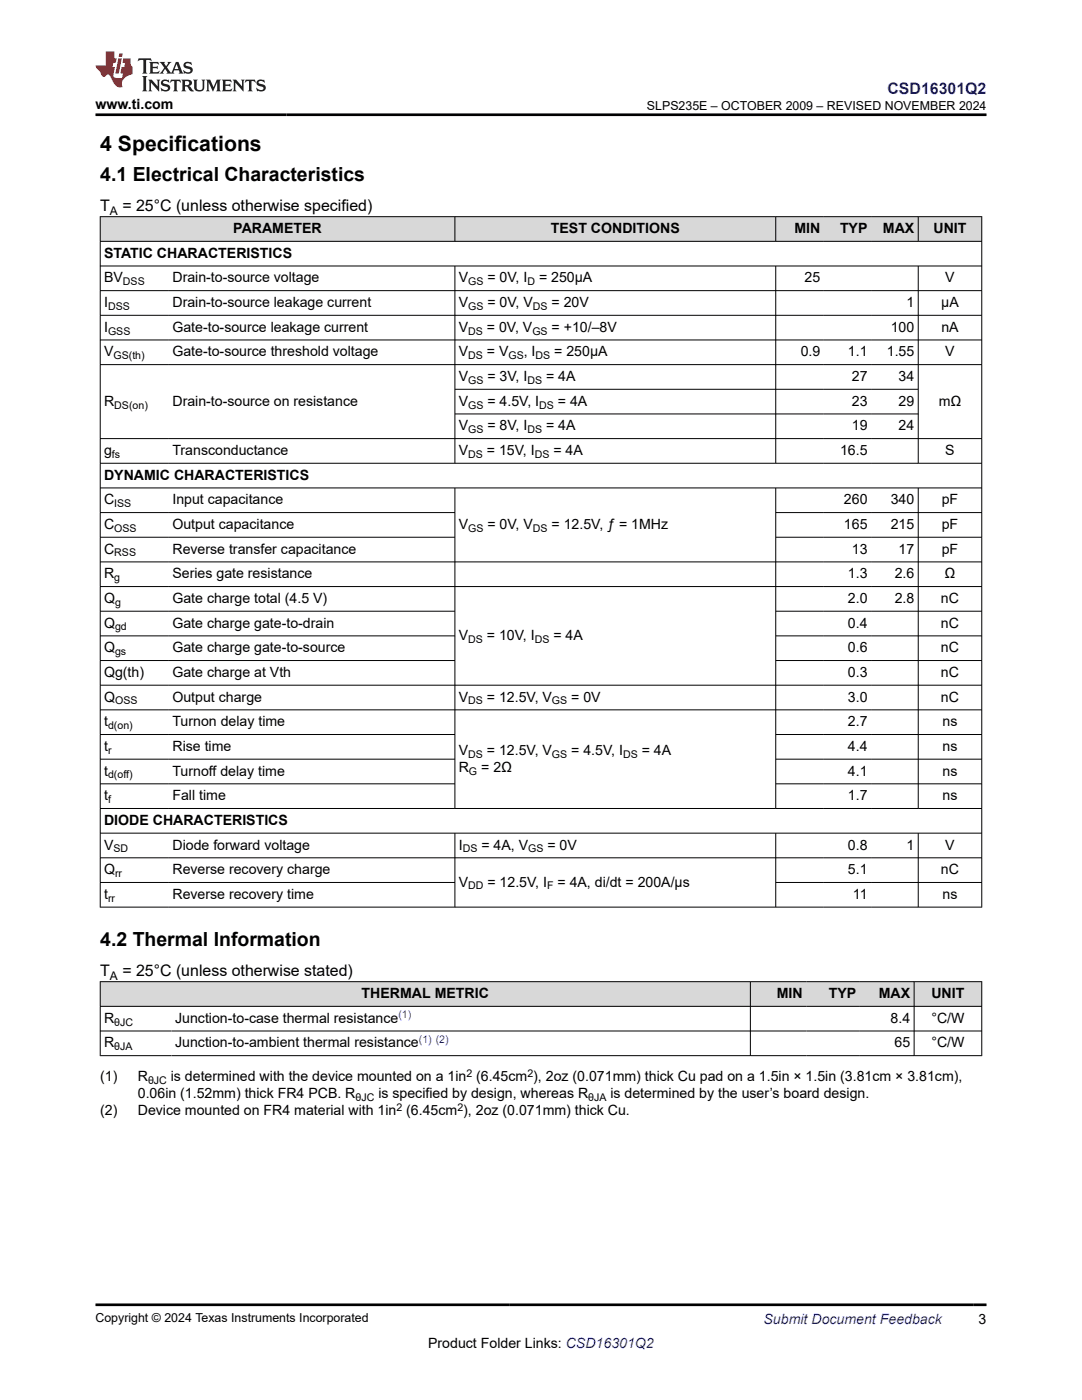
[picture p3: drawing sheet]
<svg xmlns="http://www.w3.org/2000/svg" width="216mm" height="279mm" viewBox="0 0 216 279" stroke-linecap="round" stroke-linejoin="round" font-family="sans-serif">
<defs><g id="words">
<text font-size="4.2" x="20" y="30.2">4 Specifications</text>
<g font-size="3.9">
<text x="20" y="36">4.1 Electrical Characteristics</text>
<text x="20" y="188.7">4.2 Thermal Information</text>
</g>
<text font-size="3.2" fill="#00f" x="177.1" y="18.7">CSD16301Q2</text>
<g font-size="3.2">
<text x="20" y="42.2">T</text>
<text x="24.4" y="42.2">= 25°C (unless otherwise specified)</text>
<text x="20" y="194.9">T</text>
<text x="24.4" y="194.9">= 25°C (unless otherwise stated)</text>
</g>
<g font-size="2.8">
<text x="19" y="21.8">www.ti.com</text>
<text x="46.6" y="46.5">PARAMETER</text>
<text x="109.9" y="46.5">TEST CONDITIONS</text>
<text x="158.5" y="46.5">MIN</text>
<text x="167.6" y="46.5">TYP</text>
<text x="176.2" y="46.5">MAX</text>
<text x="186.3" y="46.5">UNIT</text>
<text x="20.8" y="51.4">STATIC CHARACTERISTICS</text>
<text x="20.8" y="56.4">BV</text>
<text x="34.4" y="56.4">Drain-to-source voltage</text>
<text x="91.5" y="56.4">V</text>
<text x="97.3" y="56.4">= 0V, I</text>
<text x="107.6" y="56.4">= 250μA</text>
<text x="160.6" y="56.4">25</text>
<text x="188.6" y="56.4">V</text>
<text x="20.8" y="61.3">I</text>
<text x="34.4" y="61.3">Drain-to-source leakage current</text>
<text x="91.5" y="61.3">V</text>
<text x="97.3" y="61.3">= 0V, V</text>
<text x="110.1" y="61.3">= 20V</text>
<text x="180.9" y="61.3">1</text>
<text x="187.8" y="61.3">μA</text>
<text x="20.8" y="66.2">I</text>
<text x="20.8" y="71.1">V</text>
<text x="34.4" y="66.2">Gate-to-source leakage current</text>
<text x="34.4" y="71.1">Gate-to-source threshold voltage</text>
<text x="91.5" y="66.2">V</text>
<text x="91.5" y="71.1">V</text>
<text x="97.1" y="66.2">= 0V, V</text>
<text x="97.1" y="71.1">= V</text>
<text x="104.5" y="71.1">, I</text>
<text x="110.1" y="66.2">= +10/–8V</text>
<text x="110.6" y="71.1">= 250μA</text>
<text x="159.8" y="71.1">0.9</text>
<text x="169.2" y="71.1">1.1</text>
<text x="177" y="71.1">1.55</text>
<text x="177.7" y="66.2">100</text>
<text x="187.8" y="66.2">nA</text>
<text x="188.6" y="71.1">V</text>
<text x="91.5" y="76">V</text>
<text x="97.3" y="76">= 3V, I</text>
<text x="109" y="76">= 4A</text>
<text x="170" y="76">27</text>
<text x="179.3" y="76">34</text>
<text x="20.8" y="81">R</text>
<text x="34.4" y="81">Drain-to-source on resistance</text>
<text x="91.5" y="81">V</text>
<text x="97.3" y="81">= 4.5V, I</text>
<text x="111.3" y="81">= 4A</text>
<text x="170" y="81">23</text>
<text x="179.3" y="81">29</text>
<text x="187.3" y="81">mΩ</text>
<text x="91.5" y="85.9">V</text>
<text x="97.3" y="85.9">= 8V, I</text>
<text x="109" y="85.9">= 4A</text>
<text x="170" y="85.9">19</text>
<text x="179.3" y="85.9">24</text>
<text x="20.8" y="90.8">g</text>
<text x="20.8" y="95.7">DYNAMIC CHARACTERISTICS</text>
<text x="34.4" y="90.8">Transconductance</text>
<text x="91.5" y="90.8">V</text>
<text x="97.1" y="90.8">= 15V, I</text>
<text x="110.4" y="90.8">= 4A</text>
<text x="167.6" y="90.8">16.5</text>
<text x="188.6" y="90.8">S</text>
<text x="20.8" y="100.6">C</text>
<text x="34.4" y="100.6">Input capacitance</text>
<text x="168.4" y="100.6">260</text>
<text x="177.7" y="100.6">340</text>
<text x="187.9" y="100.6">pF</text>
<text x="20.8" y="105.6">C</text>
<text x="34.4" y="105.6">Output capacitance</text>
<text x="91.5" y="105.6">V</text>
<text x="97.3" y="105.6">= 0V, V</text>
<text x="110.1" y="105.6">= 12.5V, ƒ = 1MHz</text>
<text x="168.4" y="105.6">165</text>
<text x="177.7" y="105.6">215</text>
<text x="187.9" y="105.6">pF</text>
<text x="20.8" y="110.5">C</text>
<text x="34.4" y="110.5">Reverse transfer capacitance</text>
<text x="170" y="110.5">13</text>
<text x="179.3" y="110.5">17</text>
<text x="187.9" y="110.5">pF</text>
<text x="20.8" y="115.4">R</text>
<text x="34.4" y="115.4">Series gate resistance</text>
<text x="169.2" y="115.4">1.3</text>
<text x="178.5" y="115.4">2.6</text>
<text x="188.5" y="115.4">Ω</text>
<text x="20.8" y="120.3">Q</text>
<text x="20.8" y="125.3">Q</text>
<text x="34.4" y="120.3">Gate charge total (4.5 V)</text>
<text x="34.4" y="125.3">Gate charge gate-to-drain</text>
<text x="169.2" y="120.3">2.0</text>
<text x="169.2" y="125.3">0.4</text>
<text x="178.5" y="120.3">2.8</text>
<text x="187.8" y="120.3">nC</text>
<text x="187.8" y="125.3">nC</text>
<text x="20.8" y="130.2">Q</text>
<text x="34.4" y="130.2">Gate charge gate-to-source</text>
<text x="91.5" y="127.7">V</text>
<text x="97.1" y="127.7">= 10V, I</text>
<text x="110.4" y="127.7">= 4A</text>
<text x="169.2" y="130.2">0.6</text>
<text x="187.8" y="130.2">nC</text>
<text x="20.8" y="135.1">Qg(th)</text>
<text x="34.4" y="135.1">Gate charge at Vth</text>
<text x="169.2" y="135.1">0.3</text>
<text x="187.8" y="135.1">nC</text>
<text x="20.8" y="140">Q</text>
<text x="34.4" y="140">Output charge</text>
<text x="91.5" y="140">V</text>
<text x="97.1" y="140">= 12.5V, V</text>
<text x="114" y="140">= 0V</text>
<text x="169.2" y="140">3.0</text>
<text x="187.8" y="140">nC</text>
<text x="20.8" y="144.9">t</text>
<text x="20.8" y="149.9">t</text>
<text x="34.4" y="144.9">Turnon delay time</text>
<text x="34.4" y="149.9">Rise time</text>
<text x="169.2" y="144.9">2.7</text>
<text x="169.2" y="149.9">4.4</text>
<text x="188.1" y="144.9">ns</text>
<text x="188.1" y="149.9">ns</text>
<text x="20.8" y="154.8">t</text>
<text x="34.4" y="154.8">Turnoff delay time</text>
<text x="91.5" y="154">R</text>
<text x="91.5" y="150.6">V</text>
<text x="96" y="154">= 2Ω</text>
<text x="97.1" y="150.6">= 12.5V, V</text>
<text x="114" y="150.6">= 4.5V, I</text>
<text x="128" y="150.6">= 4A</text>
<text x="169.2" y="154.8">4.1</text>
<text x="188.1" y="154.8">ns</text>
<text x="20.8" y="159.7">t</text>
<text x="34.4" y="159.7">Fall time</text>
<text x="169.2" y="159.7">1.7</text>
<text x="188.1" y="159.7">ns</text>
<text x="20.8" y="164.6">DIODE CHARACTERISTICS</text>
<text x="20.8" y="169.5">V</text>
<text x="34.4" y="169.5">Diode forward voltage</text>
<text x="91.5" y="169.5">I</text>
<text x="96" y="169.5">= 4A, V</text>
<text x="109.2" y="169.5">= 0V</text>
<text x="169.2" y="169.5">0.8</text>
<text x="180.9" y="169.5">1</text>
<text x="188.6" y="169.5">V</text>
<text x="20.8" y="174.5">Q</text>
<text x="20.8" y="179.4">t</text>
<text x="34.4" y="174.5">Reverse recovery charge</text>
<text x="34.4" y="179.4">Reverse recovery time</text>
<text x="91.5" y="176.9">V</text>
<text x="97.3" y="176.9">= 12.5V, I</text>
<text x="111.2" y="176.9">= 4A, di/dt = 200A/μs</text>
<text x="169.2" y="174.5">5.1</text>
<text x="170.2" y="179.4">11</text>
<text x="187.8" y="174.5">nC</text>
<text x="188.1" y="179.4">ns</text>
<text x="72.2" y="199.2">THERMAL METRIC</text>
<text x="155" y="199.2">MIN</text>
<text x="165.4" y="199.2">TYP</text>
<text x="175.4" y="199.2">MAX</text>
<text x="185.9" y="199.2">UNIT</text>
<text x="20.8" y="204.1">R</text>
<text x="20.8" y="209">R</text>
<text x="35" y="204.1">Junction-to-case thermal resistance</text>
<text x="35" y="209">Junction-to-ambient thermal resistance</text>
<text x="177.7" y="204.1">8.4</text>
<text x="178.5" y="209">65</text>
<text x="185.8" y="204.1">°C/W</text>
<text x="185.8" y="209">°C/W</text>
<text x="20" y="215.8">(1)</text>
<text x="27.5" y="215.8">R</text>
<text x="34.1" y="215.8">is determined with the device mounted on a 1in (6.45cm ), 2oz (0.071mm) thick Cu pad on a 1.5in × 1.5in (3.81cm × 3.81cm),</text>
<text x="27.5" y="219.2">0.06in (1.52mm) thick FR4 PCB. R</text>
<text x="75.5" y="219.2">is specified by design, whereas R</text>
<text x="121.8" y="219.2">is determined by the user’s board design.</text>
<text x="20" y="222.6">(2)</text>
<text x="27.5" y="222.6">Device mounted on FR4 material with 1in (6.45cm ), 2oz (0.071mm) thick Cu.</text>
<text x="85.4" y="269">Product Folder Links: CSD16301Q2</text>
<text x="195.3" y="264.2">3</text>
</g>
<text font-size="2.8" fill="#00f" x="152.4" y="264.2">Submit Document Feedback</text>
<g font-size="2.5">
<text x="129.1" y="21.9">SLPS235E – OCTOBER 2009 – REVISED NOVEMBER 2024</text>
<text x="19" y="263.9">Copyright © 2024 Texas Instruments Incorporated</text>
</g>
<g font-size="2.4">
<text x="21.9" y="42.8">A</text>
<text x="21.9" y="195.5">A</text>
</g>
<g font-size="2.1">
<text x="24.5" y="56.9">DSS</text>
<text x="93.4" y="56.9">GS</text>
<text x="105.2" y="56.9">D</text>
<text x="21.6" y="61.8">DSS</text>
<text x="93.4" y="61.8">GS</text>
<text x="106.3" y="61.8">DS</text>
<text x="21.6" y="66.8">GSS</text>
<text x="22.6" y="71.7">GS(th)</text>
<text x="93.4" y="66.8">DS</text>
<text x="93.4" y="71.7">DS</text>
<text x="101.5" y="71.7">GS</text>
<text x="106.2" y="66.8">GS</text>
<text x="106.9" y="71.7">DS</text>
<text x="93.4" y="76.6">GS</text>
<text x="105.2" y="76.6">DS</text>
<text x="22.8" y="81.5">DS(on)</text>
<text x="93.4" y="81.5">GS</text>
<text x="107.6" y="81.5">DS</text>
<text x="93.4" y="86.4">GS</text>
<text x="105.2" y="86.4">DS</text>
<text x="22.3" y="91.4">fs</text>
<text x="93.4" y="91.4">DS</text>
<text x="106.7" y="91.4">DS</text>
<text x="22.8" y="101.2">ISS</text>
<text x="22.8" y="106.1">OSS</text>
<text x="93.4" y="106.1">GS</text>
<text x="106.3" y="106.1">DS</text>
<text x="22.8" y="111.1">RSS</text>
<text x="22.8" y="116">g</text>
<text x="23" y="120.9">g</text>
<text x="23" y="125.8">gd</text>
<text x="23" y="130.7">gs</text>
<text x="93.4" y="128.3">DS</text>
<text x="106.7" y="128.3">DS</text>
<text x="23" y="140.6">OSS</text>
<text x="93.4" y="140.6">DS</text>
<text x="110.1" y="140.6">GS</text>
<text x="21.6" y="145.5">d(on)</text>
<text x="21.6" y="150.4">r</text>
<text x="21.6" y="155.3">d(off)</text>
<text x="93.4" y="151.2">DS</text>
<text x="93.6" y="154.6">G</text>
<text x="110.1" y="151.2">GS</text>
<text x="124.3" y="151.2">DS</text>
<text x="21.6" y="160.3">f</text>
<text x="22.6" y="170.1">SD</text>
<text x="92.3" y="170.1">DS</text>
<text x="105.4" y="170.1">GS</text>
<text x="21.6" y="180">rr</text>
<text x="23" y="175">rr</text>
<text x="93.4" y="177.5">DD</text>
<text x="109.2" y="177.5">F</text>
<text x="22.8" y="204.7">θJC</text>
<text x="22.8" y="209.6">θJA</text>
<text x="93.1" y="214.9">2</text>
<text x="105.2" y="214.9">2</text>
<text x="29.5" y="216.4">θJC</text>
<text x="70.9" y="219.8">θJC</text>
<text x="79.1" y="221.7">2</text>
<text x="91.3" y="221.7">2</text>
<text x="117.4" y="219.8">θJA</text>
</g>
<g font-size="2.1" fill="#00f">
<text x="79.5" y="203.2">(1)</text>
<text x="83.6" y="208.1">(1) (2)</text>
</g>
</g></defs>
<g fill="#d8d8d8">
<path d="M20 43.2h175.9v5h-175.9z" fill-rule="evenodd"/>
<path d="M20.1 43.3h70.6v4.8h-70.6z" fill-rule="evenodd"/>
<path d="M90.8 43.3h63.9v4.8h-63.9z" fill-rule="evenodd"/>
<path d="M154.9 43.3h9.5v4.8h-9.5z" fill-rule="evenodd"/>
<path d="M164.4 43.3h9.4v4.8h-9.4z" fill-rule="evenodd"/>
<path d="M173.8 43.3h9.4v4.8h-9.4z" fill-rule="evenodd"/>
<path d="M183.3 43.3h12.5v4.8h-12.5z" fill-rule="evenodd"/>
</g>
<g fill="none" stroke="#000" stroke-width=".2">
<path d="M19.9 43.2h176.1M19.9 48.2h176.1M19.9 53.1h176.1M19.9 58h176.1M20 43.2v137.9M90.8 43.2v5M90.8 53.1v39.4M154.8 43.2v5M154.8 53.1v39.4M183.2 43.2v5M183.2 53.1v39.4M195.9 43.2v137.9"/>
<path d="M19.9 62.9h176.1M19.9 67.8h176.1M19.9 72.8h176.1M90.8 77.7h92.5M19.9 87.5h176.1M19.9 92.5h176.1M19.9 97.4h176.1M90.8 97.4v64M90.8 82.6h92.5M154.8 97.4v64M183.2 97.4v64M19.9 102.3h70.9"/>
<path d="M19.9 112.1h176.1M19.9 107.2h70.9M19.9 117.1h176.1M154.8 102.3h41.2M154.8 107.2h41.2M19.9 122h70.9M19.9 136.7h176.1M19.9 126.9h70.9M19.9 131.8h70.9M154.8 122h41.2M154.8 126.9h41.2M154.8 131.8h41.2"/>
<path d="M19.9 141.7h176.1M19.9 146.6h70.9M19.9 151.5h70.9M19.9 156.4h70.9M154.8 146.6h41.2M154.8 151.5h41.2M154.8 156.4h41.2M19.9 161.4h176.1M19.9 166.3h176.1M19.9 171.2h176.1M19.9 176.1h70.9M90.8 166.3v14.8"/>
<path d="M154.8 166.3v14.8M154.8 176.1h41.2M183.2 166.3v14.8M19.9 181h176.1"/>
</g>
<g fill="#d8d8d8">
<path d="M20 195.9h175.9v4.9h-175.9z" fill-rule="evenodd"/>
<path d="M20.1 196h129.6v4.8h-129.6z" fill-rule="evenodd"/>
<path d="M149.8 196h11.1v4.8h-11.1z" fill-rule="evenodd"/>
<path d="M160.9 196h10.7v4.8h-10.7z" fill-rule="evenodd"/>
<path d="M171.6 196h10.7v4.8h-10.7z" fill-rule="evenodd"/>
<path d="M182.5 196h13.3v4.8h-13.3z" fill-rule="evenodd"/>
</g>
<path d="M19.9 195.9h176.1M20 195.9v14.8M149.7 195.9v14.8M182.4 195.9v14.8M195.9 195.9v14.8M19.9 200.8h176.1M19.9 205.8h176.1M19.9 210.7h176.1" fill="none" stroke="#000" stroke-width=".2"/>
<path d="M27.7 11.6l-.2 .6 .5-.2h.6v.1v2.2l-.2 .4h1l-.2-.4v-2.2v-.1h.5l.5 .2-.1-.6zM29.8 12.4l.2 .3v1.6l-.2 .4h1.9l.1-.6a1.08 1.08 0 0 1-1.3 .2v-.7h.6l.4 .2v-.7l-.4 .2h-.6v-.5l.2-.2a1 1 0 0 1 1 .3l-.1-.5zM31.8 12.4l1 1.1-1 1.2h.9l-.2-.2 .4-.8 .5 .8-.2 .2h1.6l-.2-.2 .1-.5h1l.1 .5-.1 .2h.9l-.2-.4-.8-1.9h-.5l-1 2.1-.8-1.1 .9-1h-.8l.2 .2-.5 .6-.3-.6 .1-.2zM35.2 12.8l.4 1h-.8zM36.8 12.5a.65 .65 0 0 0-.2 .7 .65 .65 0 0 0 .6 .5l.7 .1 .1 .3a.79 .79 0 0 1-.7 .4 .79 .79 0 0 1-.7-.5l.1 .7 .2-.1a.93 .93 0 0 0 1.1 0 .93 .93 0 0 0 .4-.9 1.46 1.46 0 0 0-1.2-.6l-.1-.3a1.09 1.09 0 0 1 1.2 .2l-.2-.6-.1 .1-.6-.2zM28.4 15.2l.2 .4v2.2l-.2 .4h1l-.2-.4v-2.2l.2-.4zM29.6 15.9l.2 .4v1.5l-.2 .4h.8l-.3-.4v-1.3l1.7 1.8v-2l.2-.4h-.8l.2 .2 .1 1.1-1.2-1.3zM32.3 16a.65 .65 0 0 0-.2 .8 .65 .65 0 0 0 .7 .4l.6 .2 .1 .2a.79 .79 0 0 1-.7 .4 .79 .79 0 0 1-.7-.5l.1 .7 .2-.1a.93 .93 0 0 0 1.1 .1 .93 .93 0 0 0 .4-1 1.46 1.46 0 0 0-1.2-.5l-.1-.4a1.09 1.09 0 0 1 1.2 .2l-.2-.6-.1 .1-.6-.1zM34.1 15.9l-.1 .6a.63 .63 0 0 1 .7-.3l.1 1.6-.3 .4h1l-.2-.4v-1.6a.66 .66 0 0 1 .8 .3l-.1-.6zM36.2 15.9l.2 .4v1.5l-.2 .4h.9l-.2-.2v-.7h.5l.1 .2a.79 .79 0 0 0 1.2 .6l-1-.9a.61 .61 0 0 0 .6-.6 .61 .61 0 0 0-.5-.7zM36.9 16.2h.2a.47 .47 0 0 1 .5 .1 .47 .47 0 0 1 .1 .5l-.2 .1-.6 .1zM38.5 15.9l.2 .2a2.27 2.27 0 0 0 .4 2 1.04 1.04 0 0 0 1.7-.7v-1.3l.2-.2h-.8l.2 .4v1.1a.6 .6 0 0 1-.6 .6 .6 .6 0 0 1-.6-.6v-1.1l.3-.4zM41.1 15.9l.2 .4v1.5l-.2 .4h.7l-.2-.4v-1.4l.9 1.9 .8-1.9v1.4l-.2 .4h1l-.3-.4v-1.5l.3-.4h-.8l-.7 1.5-.7-1.5zM44.3 15.9l.2 .4v1.5l-.2 .4h1.9l.1-.6a1.09 1.09 0 0 1-1.3 .2v-.7h.6l.4 .2v-.6l-.4 .2h-.6v-.6l.2-.1a1.01 1.01 0 0 1 1 .3l-.1-.6zM46.4 15.9l.3 .4v1.5l-.3 .4h.8l-.2-.4v-1.3l1.6 1.8v-2l.2-.4h-.7l.2 .2v1.1l-1.2-1.3zM49 15.9l-.1 .6a.63 .63 0 0 1 .8-.3v1.6l-.3 .4h1l-.2-.4v-1.6a.66 .66 0 0 1 .8 .3l-.1-.6zM51.4 16a.65 .65 0 0 0-.2 .8 .65 .65 0 0 0 .6 .4l.6 .2 .2 .2a.79 .79 0 0 1-.8 .4 .79 .79 0 0 1-.6-.5l.1 .7 .2-.1a.93 .93 0 0 0 1 .1 .93 .93 0 0 0 .5-1 1.46 1.46 0 0 0-1.3-.5l-.1-.4a1.09 1.09 0 0 1 1.3 .2l-.2-.6-.2 .1-.5-.1z" fill="#231f20"/>
<path d="M21.1 10.3v2.7h-2.1l.1 .4 .9 1a.95 .95 0 0 0 .9 .9 .59 .59 0 0 1 .6-.4 .59 .59 0 0 1 .5 .3l.4 .8a1.59 1.59 0 0 0 2.1 1.4 1.61 1.61 0 0 1 1-2.3l1-.3-.1-1.5a1.59 1.59 0 0 1-.4-1.7h-1.4l-.2 .9h.5l-.1 .9h-.5l-.2 .9v.3l.4 .1-.2 .9h-.6a.73 .73 0 0 1-1.1-.7l.3-1.5h-.5l.2-.9h.5l.2-.9h-.5v-1.3zM23.6 11.6l-.6 3.1h.7l.6-3.1zM23.8 10.7l-.1 .6h.7l.1-.6z" fill="#ed1c24"/>
<path d="M19 22.9h177.8M19 260.4h177.8" fill="none" stroke="#000" stroke-width=".53"/>
<use href="#words"/>
</svg>
